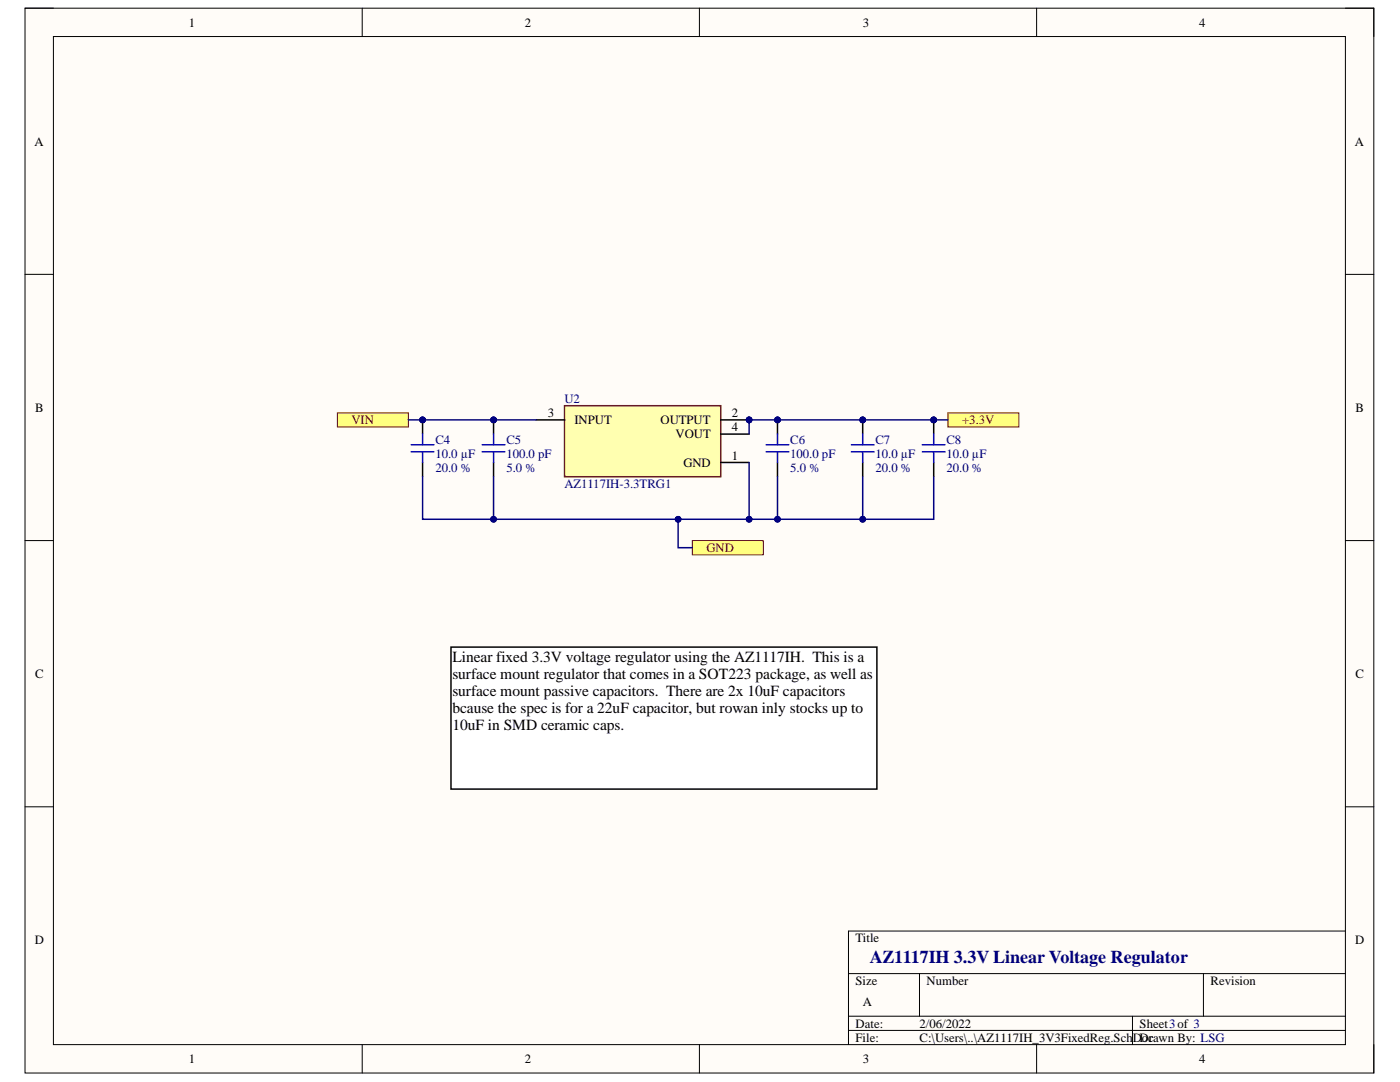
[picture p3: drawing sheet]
<svg xmlns="http://www.w3.org/2000/svg" width="279mm" height="216mm" viewBox="0 0 279 216" stroke-linecap="round" stroke-linejoin="round" font-family="sans-serif">
<defs><g id="words">
<text font-size="3.6" fill="#000080" x="173.6" y="192.1">AZ1117IH 3.3V Linear Voltage Regulator</text>
<g font-size="3.1">
<text x="90.3" y="132.1">Linear fixed 3.3V voltage regulator using the AZ1117IH. This is a</text>
<text x="90.3" y="135.5">surface mount regulator that comes in a SOT223 package, as well as</text>
<text x="90.3" y="138.9">surface mount passive capacitors. There are 2x 10uF capacitors</text>
<text x="90.3" y="142.3">bcause the spec is for a 22uF capacitor, but rowan inly stocks up to</text>
<text x="90.3" y="145.7">10uF in SMD ceramic caps.</text>
</g>
<g font-size="2.5">
<text x="37.7" y="5.3">1</text>
<text x="104.7" y="5.3">2</text>
<text x="172.2" y="5.3">3</text>
<text x="239.3" y="5.3">4</text>
<text x="6.9" y="29.1">A</text>
<text x="270.4" y="29.1">A</text>
<text x="7" y="82.2">B</text>
<text x="109.3" y="83.2">3</text>
<text x="146.1" y="83.2">2</text>
<text x="270.5" y="82.2">B</text>
<text x="114.6" y="84.6">INPUT</text>
<text x="131.8" y="84.6">OUTPUT</text>
<text x="134.8" y="87.5">VOUT</text>
<text x="146.1" y="86.1">4</text>
<text x="136.4" y="93.1">GND</text>
<text x="146.1" y="91.7">1</text>
<text x="7" y="135.3">C</text>
<text x="270.5" y="135.3">C</text>
<text x="6.9" y="188.4">D</text>
<text x="170.7" y="188.1">Title</text>
<text x="270.5" y="188.4">D</text>
<text x="170.7" y="196.6">Size</text>
<text x="184.9" y="196.6">Number</text>
<text x="241.6" y="196.6">Revision</text>
<text x="172.2" y="200.8">A</text>
<text x="170.7" y="205.1">Date:</text>
<text x="170.7" y="207.9">File:</text>
<text x="183.5" y="205.1">2/06/2022</text>
<text x="183.5" y="207.9">C:\Users\..\AZ1117IH_3V3FixedReg.SchDoc</text>
<text x="227.4" y="205.1">Sheet3of 3</text>
<text x="227.4" y="207.9">Drawn By: LSG</text>
<text x="37.7" y="212.1">1</text>
<text x="104.7" y="212.1">2</text>
<text x="172.2" y="212.1">3</text>
<text x="239.3" y="212.1">4</text>
</g>
<g font-size="2.5" fill="#000080">
<text x="112.7" y="80.4">U2</text>
<text x="86.9" y="88.6">C4</text>
<text x="101.1" y="88.6">C5</text>
<text x="157.7" y="88.6">C6</text>
<text x="174.7" y="88.6">C7</text>
<text x="188.9" y="88.6">C8</text>
<text x="86.9" y="94.3">20.0 %</text>
<text x="86.9" y="91.4">10.0 µF</text>
<text x="101.1" y="94.3">5.0 %</text>
<text x="101.1" y="91.4">100.0 pF</text>
<text x="157.7" y="94.3">5.0 %</text>
<text x="157.7" y="91.4">100.0 pF</text>
<text x="174.7" y="94.3">20.0 %</text>
<text x="174.7" y="91.4">10.0 µF</text>
<text x="188.9" y="94.3">20.0 %</text>
<text x="188.9" y="91.4">10.0 µF</text>
<text x="112.7" y="97.4">AZ1117IH-3.3TRG1</text>
</g>
<g font-size="2.5" fill="#800000">
<text x="70.1" y="84.6">VIN</text>
<text x="192" y="84.6">+3.3V</text>
<text x="141" y="110.1">GND</text>
</g>
</g></defs>
<path d="M5 1.6h269.2v212.5h-269.2z" fill-rule="evenodd" fill="#fffcf8"/>
<path d="M5 1.6h269.2v212.5h-269.2z" fill="none" stroke="#000" stroke-width=".2"/>
<path d="M10.7 7.3h257.8v201.1h-257.8z" fill-rule="evenodd" fill="#fffcf8"/>
<g fill="none" stroke="#000" stroke-width=".2">
<path d="M5 1.6h5.7M10.7 7.3h257.8v201.1h-257.8zM72.3 1.6v5.7M139.6 1.6v5.7M206.9 1.6v5.7M268.5 1.6h5.7v5.7M5 54.7h5.7M268.5 54.7h5.7M5 107.9h5.7M268.5 107.9h5.7M5 161h5.7M268.5 161h5.7"/>
<path d="M169.3 194.3h99.2M183.5 194.3v8.5M240.2 194.3v8.5M268.5 185.8h-99.2v22.6M72.3 208.4v5.7M139.6 208.4v5.7M169.3 202.8h99.2M169.3 205.6h99.2M206.9 208.4v5.7M226 202.8v5.6M274.2 208.4v5.7"/>
</g>
<circle cx="149.5" cy="83.8" r=".57" fill="#000080"/>
<circle cx="149.5" cy="83.8" r=".57" fill="none" stroke="#000080" stroke-width=".2"/>
<path d="M112.7 81h31.1v14.1h-31.1z" fill-rule="evenodd" fill="#ffffb0"/>
<path d="M112.7 81h31.1v14.1h-31.1z" fill="none" stroke="#800000" stroke-width=".3"/>
<path d="M107 83.8h5.7M143.8 83.8h5.7" fill="none" stroke="#000" stroke-width=".3"/>
<circle cx="149.5" cy="83.8" r=".57" fill="#000080"/>
<circle cx="149.5" cy="83.8" r=".57" fill="none" stroke="#000080" stroke-width=".2"/>
<path d="M143.8 86.6h5.7M143.8 92.3h5.7" fill="none" stroke="#000" stroke-width=".3"/>
<circle cx="84.3" cy="83.8" r=".57" fill="#000080"/>
<circle cx="84.3" cy="83.8" r=".57" fill="none" stroke="#000080" stroke-width=".2"/>
<path d="M84.3 83.8v2.8M84.3 92.3v2.8" fill="none" stroke="#000" stroke-width=".3"/>
<circle cx="84.3" cy="83.8" r=".57" fill="#000080"/>
<circle cx="84.3" cy="83.8" r=".57" fill="none" stroke="#000080" stroke-width=".2"/>
<path d="M82.1 88.7h4.5M82.1 90.2h4.5M84.3 86.6v2.1M84.3 90.2v2.1" fill="none" stroke="#00f" stroke-width=".3"/>
<circle cx="172.2" cy="83.8" r=".57" fill="#000080"/>
<circle cx="172.2" cy="83.8" r=".57" fill="none" stroke="#000080" stroke-width=".2"/>
<path d="M172.2 83.8v2.8M172.2 92.3v2.8" fill="none" stroke="#000" stroke-width=".3"/>
<circle cx="172.2" cy="83.8" r=".57" fill="#000080"/>
<circle cx="172.2" cy="83.8" r=".57" fill="none" stroke="#000080" stroke-width=".2"/>
<path d="M169.9 88.7h4.5M169.9 90.2h4.5M172.2 86.6v2.1M172.2 90.2v2.1" fill="none" stroke="#00f" stroke-width=".3"/>
<circle cx="98.5" cy="83.8" r=".57" fill="#000080"/>
<circle cx="98.5" cy="83.8" r=".57" fill="none" stroke="#000080" stroke-width=".2"/>
<path d="M98.5 83.8v2.8M98.5 92.3v2.8" fill="none" stroke="#000" stroke-width=".3"/>
<circle cx="98.5" cy="83.8" r=".57" fill="#000080"/>
<circle cx="98.5" cy="83.8" r=".57" fill="none" stroke="#000080" stroke-width=".2"/>
<path d="M96.2 88.7h4.6M96.2 90.2h4.6M98.5 86.6v2.1M98.5 90.2v2.1" fill="none" stroke="#00f" stroke-width=".3"/>
<circle cx="155.2" cy="83.8" r=".57" fill="#000080"/>
<circle cx="155.2" cy="83.8" r=".57" fill="none" stroke="#000080" stroke-width=".2"/>
<path d="M155.2 83.8v2.8M155.2 92.3v2.8" fill="none" stroke="#000" stroke-width=".3"/>
<circle cx="155.2" cy="83.8" r=".57" fill="#000080"/>
<circle cx="155.2" cy="83.8" r=".57" fill="none" stroke="#000080" stroke-width=".2"/>
<path d="M152.9 88.7h4.5M152.9 90.2h4.5M155.2 86.6v2.1M155.2 90.2v2.1" fill="none" stroke="#00f" stroke-width=".3"/>
<path d="M67.3 82.4h14.2v2.8h-14.2z" fill-rule="evenodd" fill="#ffff80"/>
<path d="M67.3 82.4h14.2v2.8h-14.2z" fill="none" stroke="#800000" stroke-width=".2"/>
<path d="M189.2 82.4h14.1v2.8h-14.1z" fill-rule="evenodd" fill="#ffff80"/>
<path d="M189.2 82.4h14.1v2.8h-14.1z" fill="none" stroke="#800000" stroke-width=".2"/>
<path d="M138.2 107.9h14.1v2.8h-14.1z" fill-rule="evenodd" fill="#ffff80"/>
<path d="M138.2 107.9h14.1v2.8h-14.1z" fill="none" stroke="#800000" stroke-width=".2"/>
<path d="M172.2 95.1v8.5h-17" fill="none" stroke="#000080" stroke-width=".3"/>
<circle cx="172.2" cy="103.6" r=".57" fill="#000080"/>
<circle cx="172.2" cy="103.6" r=".57" fill="none" stroke="#000080" stroke-width=".2"/>
<circle cx="155.2" cy="103.6" r=".57" fill="#000080"/>
<circle cx="155.2" cy="103.6" r=".57" fill="none" stroke="#000080" stroke-width=".2"/>
<path d="M155.2 95.1v8.5h-19.9v5.7h2.9" fill="none" stroke="#000080" stroke-width=".3"/>
<circle cx="155.2" cy="103.6" r=".57" fill="#000080"/>
<circle cx="155.2" cy="103.6" r=".57" fill="none" stroke="#000080" stroke-width=".2"/>
<circle cx="149.5" cy="103.6" r=".57" fill="#000080"/>
<circle cx="149.5" cy="103.6" r=".57" fill="none" stroke="#000080" stroke-width=".2"/>
<circle cx="135.3" cy="103.6" r=".57" fill="#000080"/>
<circle cx="135.3" cy="103.6" r=".57" fill="none" stroke="#000080" stroke-width=".2"/>
<path d="M149.5 92.3v11.3" fill="none" stroke="#000080" stroke-width=".3"/>
<circle cx="149.5" cy="103.6" r=".57" fill="#000080"/>
<circle cx="149.5" cy="103.6" r=".57" fill="none" stroke="#000080" stroke-width=".2"/>
<path d="M98.5 95.1v8.5" fill="none" stroke="#000080" stroke-width=".3"/>
<circle cx="98.5" cy="103.6" r=".57" fill="#000080"/>
<circle cx="98.5" cy="103.6" r=".57" fill="none" stroke="#000080" stroke-width=".2"/>
<path d="M189.2 83.8h-39.7v2.8" fill="none" stroke="#000080" stroke-width=".3"/>
<circle cx="149.5" cy="83.8" r=".57" fill="#000080"/>
<circle cx="149.5" cy="83.8" r=".57" fill="none" stroke="#000080" stroke-width=".2"/>
<circle cx="155.2" cy="83.8" r=".57" fill="#000080"/>
<circle cx="155.2" cy="83.8" r=".57" fill="none" stroke="#000080" stroke-width=".2"/>
<circle cx="172.2" cy="83.8" r=".57" fill="#000080"/>
<circle cx="172.2" cy="83.8" r=".57" fill="none" stroke="#000080" stroke-width=".2"/>
<circle cx="186.3" cy="83.8" r=".57" fill="#000080"/>
<circle cx="186.3" cy="83.8" r=".57" fill="none" stroke="#000080" stroke-width=".2"/>
<path d="M81.5 83.8h25.5" fill="none" stroke="#000080" stroke-width=".3"/>
<circle cx="84.3" cy="83.8" r=".57" fill="#000080"/>
<circle cx="84.3" cy="83.8" r=".57" fill="none" stroke="#000080" stroke-width=".2"/>
<circle cx="98.5" cy="83.8" r=".57" fill="#000080"/>
<circle cx="98.5" cy="83.8" r=".57" fill="none" stroke="#000080" stroke-width=".2"/>
<path d="M84.3 95.1v8.5h51" fill="none" stroke="#000080" stroke-width=".3"/>
<circle cx="98.5" cy="103.6" r=".57" fill="#000080"/>
<circle cx="98.5" cy="103.6" r=".57" fill="none" stroke="#000080" stroke-width=".2"/>
<circle cx="135.3" cy="103.6" r=".57" fill="#000080"/>
<circle cx="135.3" cy="103.6" r=".57" fill="none" stroke="#000080" stroke-width=".2"/>
<circle cx="186.3" cy="83.8" r=".57" fill="#000080"/>
<circle cx="186.3" cy="83.8" r=".57" fill="none" stroke="#000080" stroke-width=".2"/>
<path d="M186.3 83.8v2.8M186.3 92.3v2.8" fill="none" stroke="#000" stroke-width=".3"/>
<circle cx="186.3" cy="83.8" r=".57" fill="#000080"/>
<circle cx="186.3" cy="83.8" r=".57" fill="none" stroke="#000080" stroke-width=".2"/>
<path d="M184.1 88.7h4.5M184.1 90.2h4.5M186.3 86.6v2.1M186.3 90.2v2.1" fill="none" stroke="#00f" stroke-width=".3"/>
<path d="M186.3 95.1v8.5h-14.1" fill="none" stroke="#000080" stroke-width=".3"/>
<circle cx="172.2" cy="103.6" r=".57" fill="#000080"/>
<circle cx="172.2" cy="103.6" r=".57" fill="none" stroke="#000080" stroke-width=".2"/>
<path d="M90 129.1h85v28.4h-85z" fill-rule="evenodd" fill="#fff"/>
<path d="M90 129.1h85v28.4h-85z" fill="none" stroke="#000" stroke-width=".3"/>
<use href="#words"/>
</svg>
